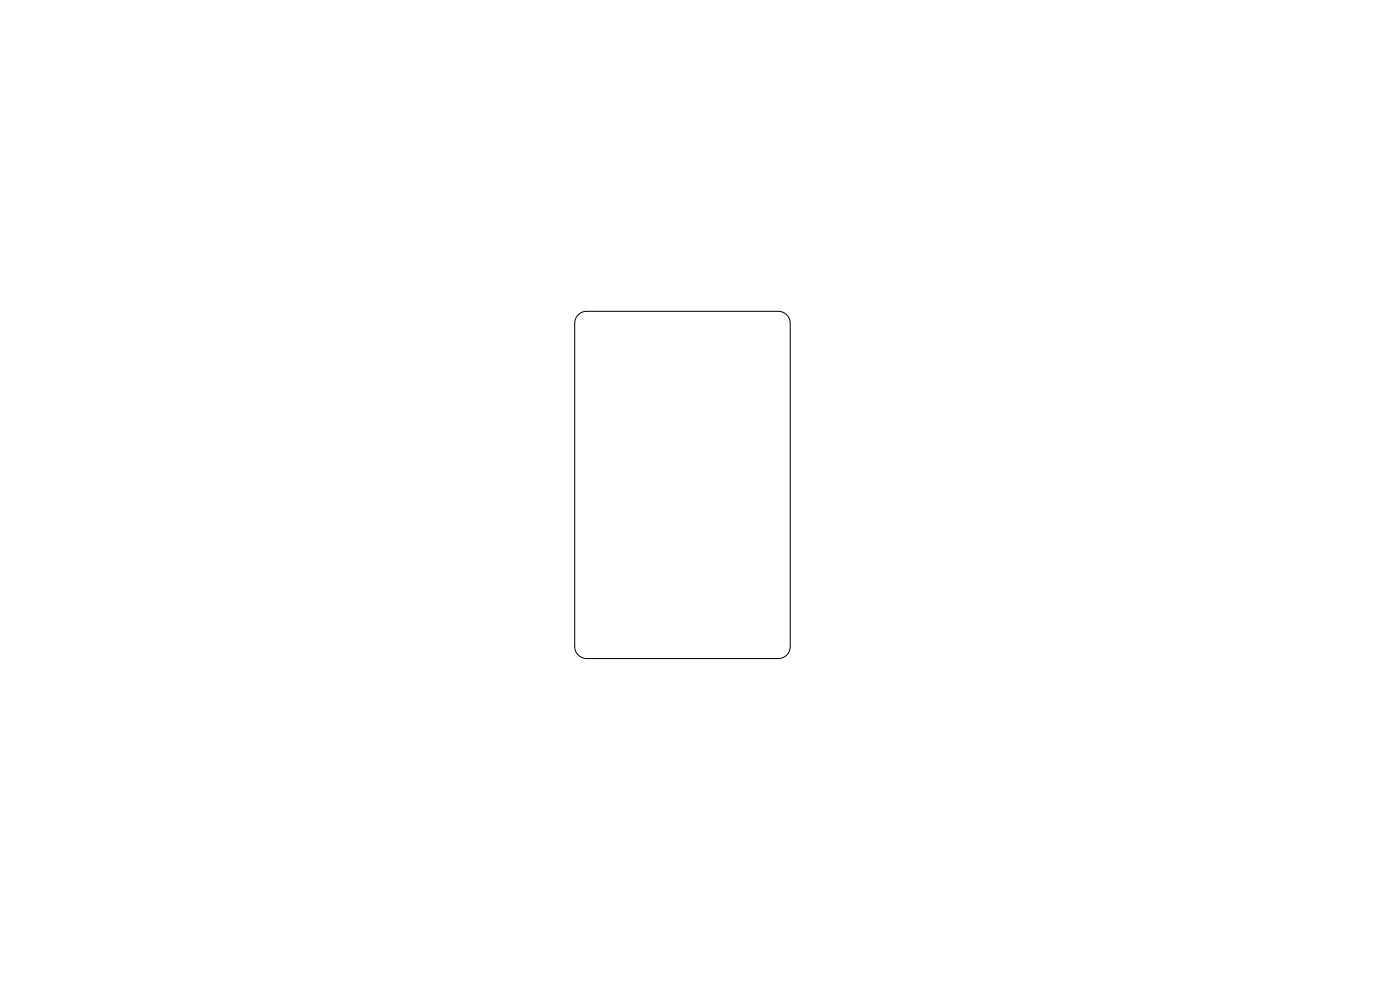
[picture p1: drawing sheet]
<svg xmlns="http://www.w3.org/2000/svg" width="297mm" height="210mm" viewBox="0 0 297 210" stroke-linecap="round" stroke-linejoin="round" font-family="sans-serif">
<path d="M122.7 66.8l.9-.6 .9-.2h40.6a2.54 2.54 0 0 1 2.5 2.6v68.6a2.54 2.54 0 0 1-2.5 2.5h-40.6a2.54 2.54 0 0 1-2.6-2.5v-68.6l.2-.9z" fill="none" stroke="#000" stroke-width=".21"/>
</svg>
